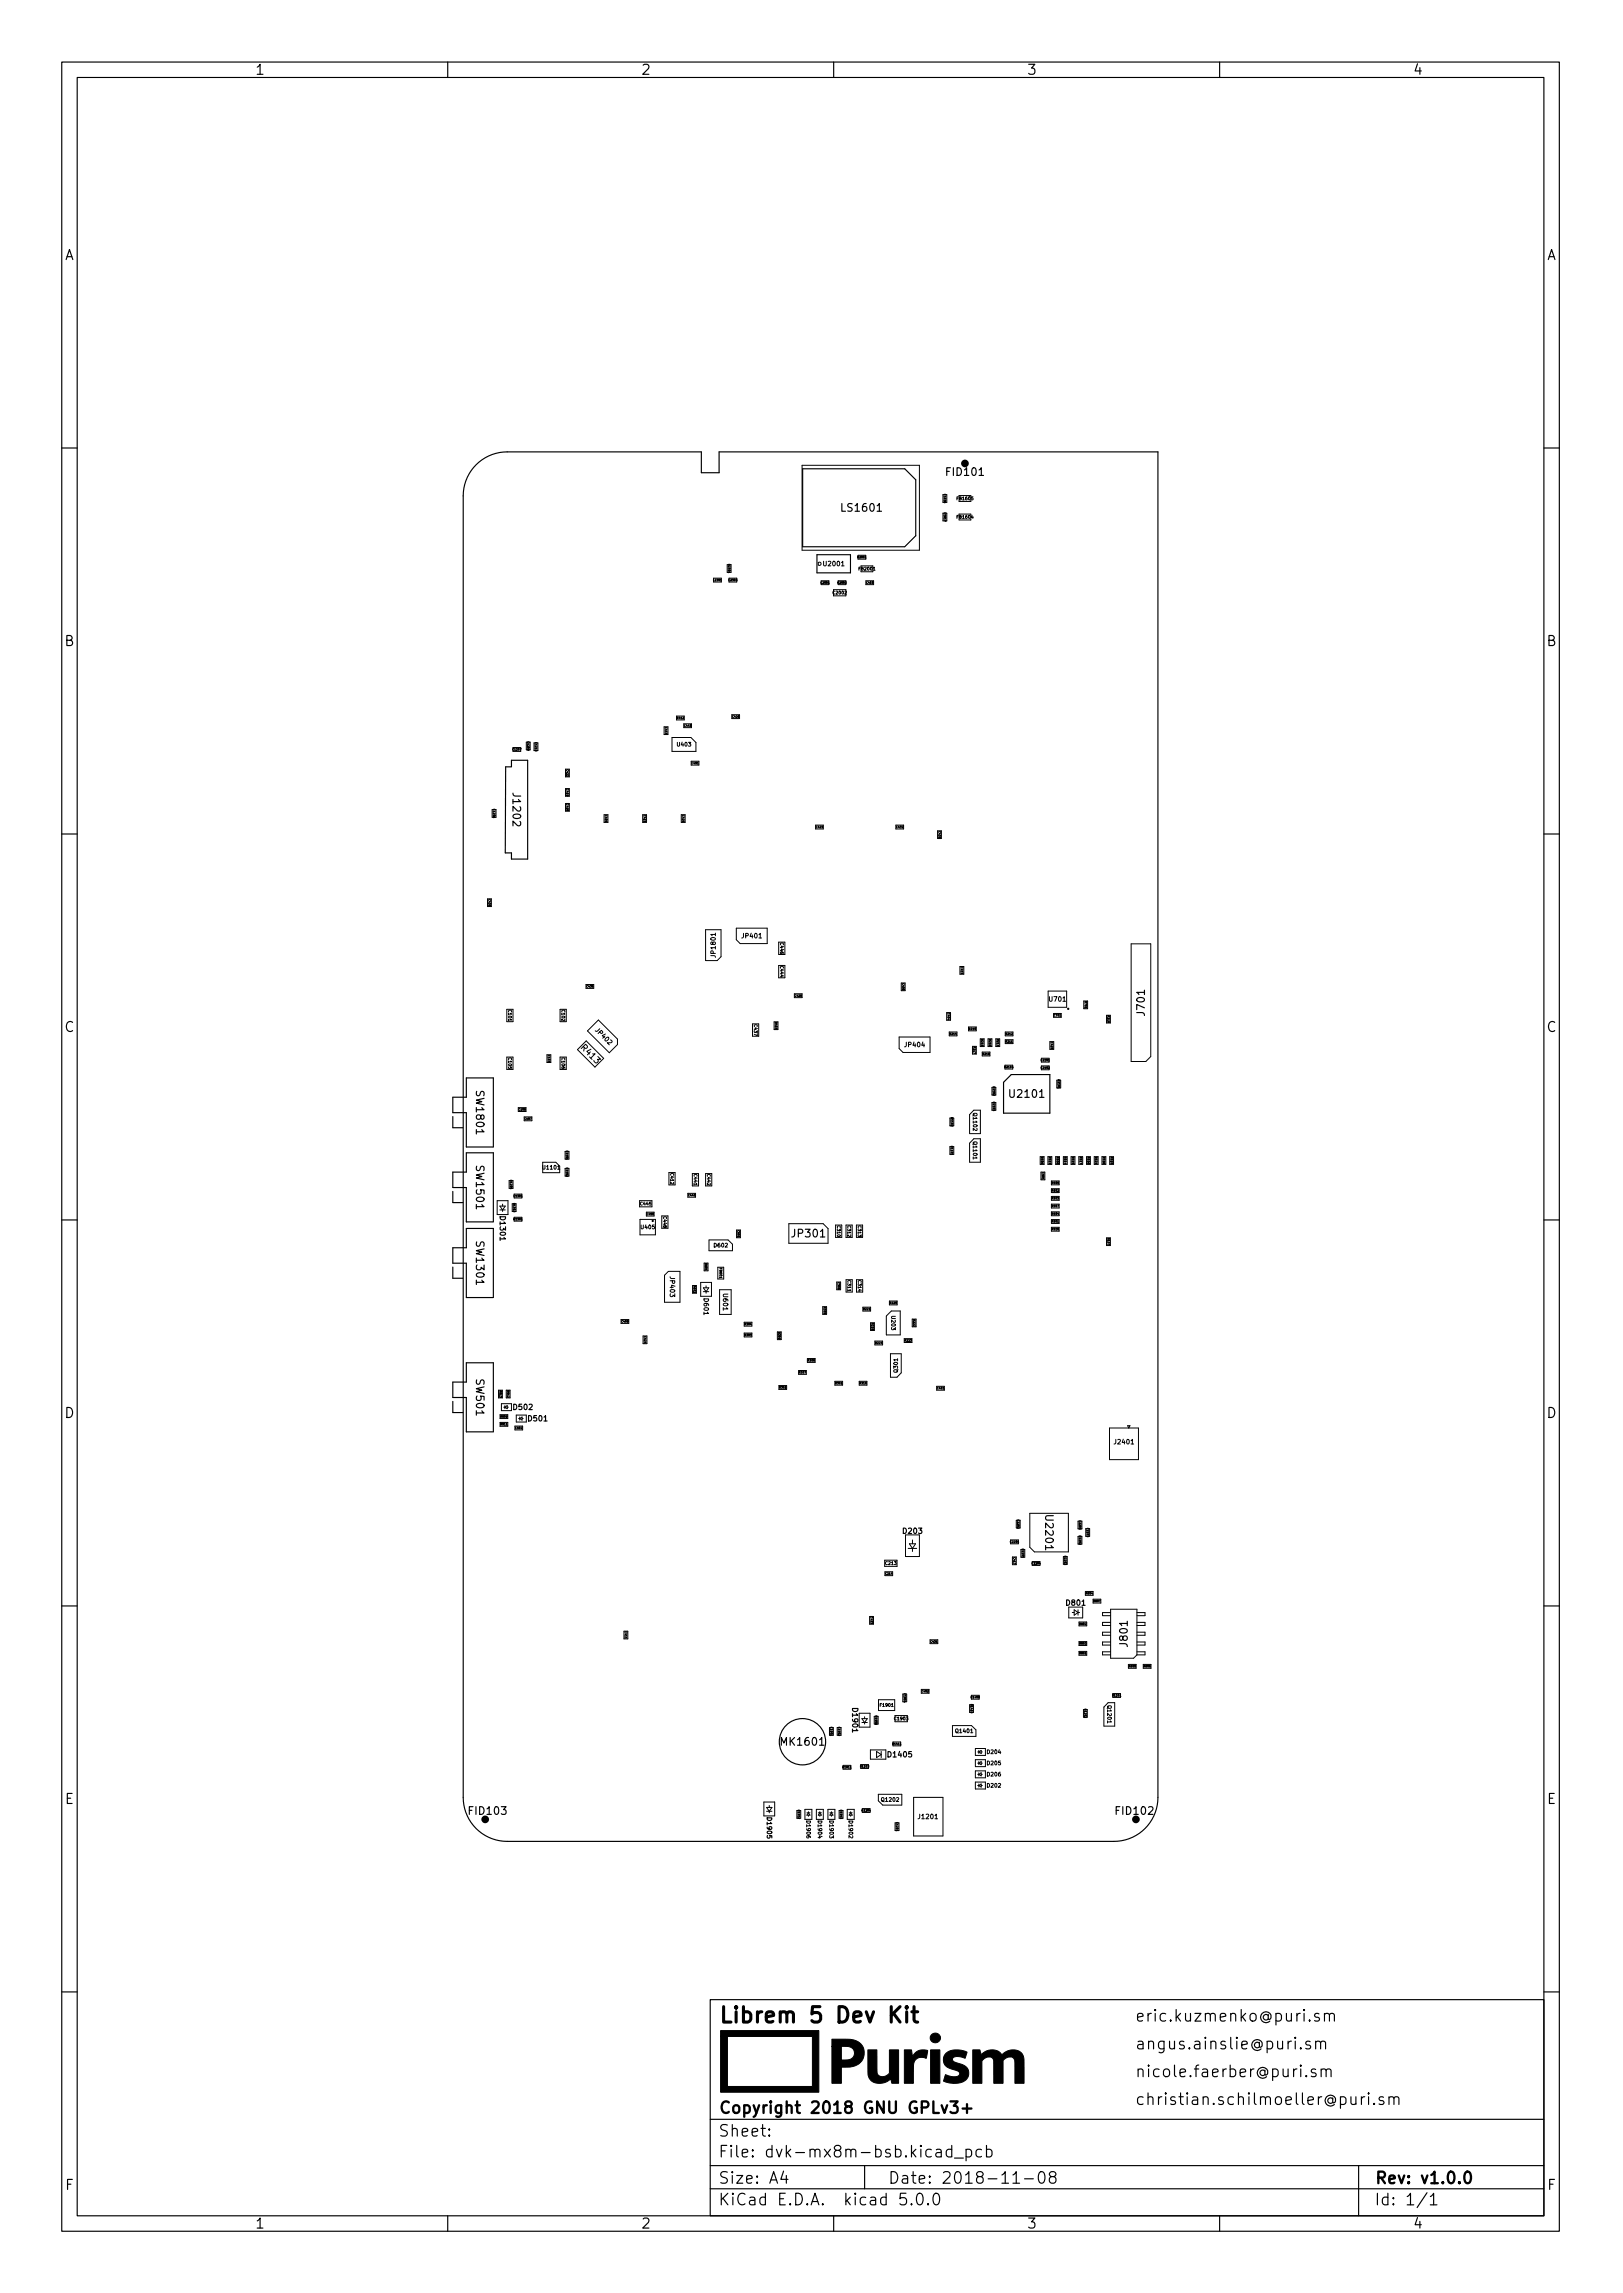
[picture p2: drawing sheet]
<svg xmlns="http://www.w3.org/2000/svg" width="210mm" height="297mm" viewBox="0 0 210 297" stroke-linecap="round" stroke-linejoin="round" font-family="sans-serif">
<defs><g id="words">
<text font-size="2.8" x="93" y="262">Librem 5 Dev Kit</text>
<g font-size="2.1">
<text x="147" y="261.9">eric.kuzmenko@puri.sm</text>
<text x="147" y="269.1">nicole.faerber@puri.sm</text>
<text x="147" y="265.5">angus.ainslie@puri.sm</text>
<text x="93" y="273.8">Copyright 2018 GNU GPLv3+</text>
<text x="147" y="272.7">christian.schilmoeller@puri.sm</text>
<text x="93" y="279.5">File: dvk-mx8m-bsb.kicad_pcb</text>
<text x="93" y="276.8">Sheet:</text>
<text x="93" y="285.7">KiCad E.D.A. kicad 5.0.0</text>
<text x="93" y="282.9">Size: A4</text>
<text x="115" y="282.9">Date: 2018-11-08</text>
<text x="178" y="282.9">Rev: v1.0.0</text>
<text x="178" y="285.7">Id: 1/1</text>
</g>
<g font-size="1.8">
<text x="33" y="9.7">1</text>
<text x="83" y="9.7">2</text>
<text x="133" y="9.7">3</text>
<text x="183" y="9.7">4</text>
<text x="8.3" y="33.7">A</text>
<text x="200.4" y="33.7">A</text>
<text x="8.3" y="83.7">B</text>
<text x="200.4" y="83.7">B</text>
<text x="8.3" y="133.7">C</text>
<text x="200.4" y="133.7">C</text>
<text x="8.3" y="183.7">D</text>
<text x="200.4" y="183.7">D</text>
<text x="8.4" y="233.7">E</text>
<text x="200.4" y="233.7">E</text>
<text x="8.4" y="283.7">F</text>
<text x="200.5" y="283.7">F</text>
<text x="33" y="288.7">1</text>
<text x="83" y="288.7">2</text>
<text x="133" y="288.7">3</text>
<text x="183" y="288.7">4</text>
</g>
<g font-size="1.4">
<text x="122.7" y="61.6">FID101</text>
<text x="109.2" y="66.3">LS1601</text>
<text x="66.4" y="103" transform="rotate(90 66.4 103)">J1202</text>
<text x="148.3" y="131.4" transform="rotate(-90 148.3 131.4)">J701</text>
<text x="61.7" y="141.5" transform="rotate(90 61.7 141.5)">SW1801</text>
<text x="131" y="142.2">U2101</text>
<text x="61.7" y="151.2" transform="rotate(90 61.7 151.2)">SW1501</text>
<text x="61.7" y="161" transform="rotate(90 61.7 161)">SW1301</text>
<text x="102.7" y="160.3">JP301</text>
<text x="61.7" y="178.8" transform="rotate(90 61.7 178.8)">SW501</text>
<text x="135.4" y="196.5" transform="rotate(90 135.4 196.5)">U2201</text>
<text x="146.1" y="213.2" transform="rotate(-90 146.1 213.2)">J801</text>
<text x="101.3" y="226.1">MK1601</text>
<text x="60.9" y="235.1">FID103</text>
<text x="144.7" y="235.1">FID102</text>
</g>
<text font-size="1.1" x="75.3" y="135.9" transform="rotate(45 75.3 135.9)">R413</text>
<g font-size="1">
<text x="64.8" y="157.7" transform="rotate(90 64.8 157.7)">D1301</text>
<text x="66.6" y="182.6">D502</text>
<text x="68.5" y="184.1">D501</text>
<text x="117" y="198.7">D203</text>
<text x="138.2" y="208">D801</text>
<text x="110.4" y="221.4" transform="rotate(90 110.4 221.4)">D1901</text>
<text x="115.1" y="227.6">D1405</text>
</g>
<g font-size=".8">
<text x="106.8" y="73.3">U2001</text>
<text x="92.7" y="123.9" transform="rotate(-90 92.7 123.9)">JP1801</text>
<text x="96.2" y="121.5">JP401</text>
<text x="136" y="129.7">U701</text>
<text x="77.2" y="133.6" transform="rotate(45 77.2 133.6)">JP402</text>
<text x="117.3" y="135.6">JP404</text>
<text x="86.8" y="165.5" transform="rotate(90 86.8 165.5)">JP403</text>
<text x="93.7" y="167.7" transform="rotate(90 93.7 167.7)">U601</text>
<text x="91.2" y="168.3" transform="rotate(90 91.2 168.3)">D601</text>
<text x="144.4" y="187.1">J2401</text>
<text x="99.4" y="235.6" transform="rotate(90 99.4 235.6)">D1905</text>
<text x="119" y="235.6">J1201</text>
</g>
<g font-size=".7">
<text x="87.8" y="96.7">U403</text>
<text x="126.1" y="144.3" transform="rotate(90 126.1 144.3)">Q1102</text>
<text x="126.1" y="148" transform="rotate(90 126.1 148)">Q1101</text>
<text x="70.4" y="151.5">U1101</text>
<text x="83.1" y="159.2">U405</text>
<text x="92.5" y="161.6">D602</text>
<text x="115.5" y="170.5" transform="rotate(90 115.5 170.5)">U203</text>
<text x="116.3" y="177.7" transform="rotate(-90 116.3 177.7)">Q301</text>
<text x="143.5" y="221" transform="rotate(90 143.5 221)">Q1201</text>
<text x="123.9" y="224.5">Q1401</text>
<text x="127.9" y="227.2">D204</text>
<text x="114.3" y="233.4">Q1202</text>
<text x="127.9" y="231.6">D202</text>
<text x="127.9" y="228.7">D205</text>
<text x="127.9" y="230.1">D206</text>
<text x="104.5" y="236" transform="rotate(90 104.5 236)">D1906</text>
<text x="106" y="236" transform="rotate(90 106 236)">D1904</text>
<text x="107.5" y="236" transform="rotate(90 107.5 236)">D1903</text>
<text x="110" y="236" transform="rotate(90 110 236)">D1902</text>
</g>
<g font-size=".6">
<text x="124" y="64.8">FB1605</text>
<text x="124" y="67.2">FB1604</text>
<text x="108" y="77">C2002</text>
<text x="111.3" y="73.9">FB2001</text>
<text x="101.1" y="122.2" transform="rotate(90 101.1 122.2)">C446</text>
<text x="101.1" y="125.2" transform="rotate(90 101.1 125.2)">C444</text>
<text x="65.9" y="130.9" transform="rotate(90 65.9 130.9)">C101</text>
<text x="72.8" y="130.9" transform="rotate(90 72.8 130.9)">C102</text>
<text x="65.9" y="137.1" transform="rotate(90 65.9 137.1)">C105</text>
<text x="72.8" y="137.1" transform="rotate(90 72.8 137.1)">C106</text>
<text x="97.7" y="132.8" transform="rotate(90 97.7 132.8)">C437</text>
<text x="86.9" y="152" transform="rotate(90 86.9 152)">C412</text>
<text x="89.9" y="152.2" transform="rotate(90 89.9 152.2)">C441</text>
<text x="91.6" y="152.2" transform="rotate(90 91.6 152.2)">C442</text>
<text x="83" y="156.1">C445</text>
<text x="85.9" y="157.6" transform="rotate(90 85.9 157.6)">C448</text>
<text x="108.4" y="158.8" transform="rotate(90 108.4 158.8)">C310</text>
<text x="109.8" y="158.8" transform="rotate(90 109.8 158.8)">C312</text>
<text x="111.1" y="158.8" transform="rotate(90 111.1 158.8)">C313</text>
<text x="109.8" y="165.9" transform="rotate(90 109.8 165.9)">C311</text>
<text x="111.2" y="165.9" transform="rotate(90 111.2 165.9)">C314</text>
<text x="114.7" y="202.7">C213</text>
<text x="114.1" y="221.1">F1901</text>
<text x="115.9" y="222.8">C1903</text>
</g>
<text font-size=".4" x="93.2" y="164.3" transform="rotate(90 93.2 164.3)">FB601</text>
<g font-size=".3">
<text x="122.3" y="64.1" transform="rotate(90 122.3 64.1)">C1616</text>
<text x="122.3" y="66.5" transform="rotate(90 122.3 66.5)">C1617</text>
<text x="92.4" y="75.3">L2301</text>
<text x="94.3" y="73.1" transform="rotate(90 94.3 73.1)">R2301</text>
<text x="94.4" y="75.3">C2305</text>
<text x="106.4" y="75.6">C2001</text>
<text x="108.6" y="75.6">R2002</text>
<text x="111.1" y="72.3">R2001</text>
<text x="112.3" y="75.6">C403</text>
<text x="86.2" y="94.2" transform="rotate(90 86.2 94.2)">C447</text>
<text x="87.7" y="93.1">R412</text>
<text x="88.7" y="94.1">C443</text>
<text x="94.9" y="93">C426</text>
<text x="66.4" y="97.2">C1207</text>
<text x="68.3" y="96.1" transform="rotate(90 68.3 96.1)">C1208</text>
<text x="69.3" y="96.2" transform="rotate(90 69.3 96.2)">C1210</text>
<text x="73.4" y="99.7" transform="rotate(90 73.4 99.7)">C422</text>
<text x="89.6" y="99">C451</text>
<text x="63.9" y="104.9" transform="rotate(90 63.9 104.9)">C1206</text>
<text x="73.4" y="102.2" transform="rotate(90 73.4 102.2)">C419</text>
<text x="73.4" y="104.2" transform="rotate(90 73.4 104.2)">C415</text>
<text x="78.4" y="105.6" transform="rotate(90 78.4 105.6)">C405</text>
<text x="83.4" y="105.6" transform="rotate(90 83.4 105.6)">C421</text>
<text x="88.4" y="105.6" transform="rotate(90 88.4 105.6)">C425</text>
<text x="105.7" y="107.3">C429</text>
<text x="116.1" y="107.3">C432</text>
<text x="121.6" y="107.7" transform="rotate(90 121.6 107.7)">C435</text>
<text x="63.3" y="116.5" transform="rotate(90 63.3 116.5)">C438</text>
<text x="124.5" y="125.3" transform="rotate(90 124.5 125.3)">C413</text>
<text x="76" y="127.9">C436</text>
<text x="103" y="129.1">C428</text>
<text x="116.9" y="127.4" transform="rotate(90 116.9 127.4)">C430</text>
<text x="122.8" y="131.3" transform="rotate(90 122.8 131.3)">C404</text>
<text x="136.6" y="131.7">C701</text>
<text x="140.5" y="129.8" transform="rotate(90 140.5 129.8)">R701</text>
<text x="143.5" y="131.6" transform="rotate(90 143.5 131.6)">R219</text>
<text x="71" y="136.7" transform="rotate(90 71 136.7)">C103</text>
<text x="100.4" y="132.5" transform="rotate(90 100.4 132.5)">R403</text>
<text x="123.1" y="134.1">R214</text>
<text x="125.6" y="133.4">R210</text>
<text x="126.1" y="135.6" transform="rotate(90 126.1 135.6)">R217</text>
<text x="127.1" y="134.7" transform="rotate(90 127.1 134.7)">R215</text>
<text x="127.3" y="136.7">R218</text>
<text x="128.1" y="134.7" transform="rotate(90 128.1 134.7)">R216</text>
<text x="129.1" y="134.7" transform="rotate(90 129.1 134.7)">R213</text>
<text x="130.3" y="135.1">R211</text>
<text x="130.3" y="134.1">R212</text>
<text x="134.9" y="137.5">C2101</text>
<text x="136.1" y="135" transform="rotate(90 136.1 135)">C420</text>
<text x="67.2" y="143.9">C108</text>
<text x="128.6" y="140.8" transform="rotate(90 128.6 140.8)">R2102</text>
<text x="128.6" y="142.8" transform="rotate(90 128.6 142.8)">R2103</text>
<text x="130.2" y="138.4">R2104</text>
<text x="134.9" y="138.5">C2102</text>
<text x="137" y="139.9" transform="rotate(90 137 139.9)">R2101</text>
<text x="68" y="145.1">C107</text>
<text x="73.3" y="149.1" transform="rotate(90 73.3 149.1)">C1101</text>
<text x="123.2" y="144.8" transform="rotate(90 123.2 144.8)">R1102</text>
<text x="123.2" y="148.5" transform="rotate(90 123.2 148.5)">R1101</text>
<text x="134.9" y="149.9" transform="rotate(90 134.9 149.9)">R506</text>
<text x="135.9" y="149.9" transform="rotate(90 135.9 149.9)">R519</text>
<text x="136.9" y="149.9" transform="rotate(90 136.9 149.9)">R508</text>
<text x="137.9" y="149.9" transform="rotate(90 137.9 149.9)">R514</text>
<text x="138.9" y="149.9" transform="rotate(90 138.9 149.9)">R515</text>
<text x="139.9" y="149.9" transform="rotate(90 139.9 149.9)">R517</text>
<text x="140.9" y="149.9" transform="rotate(90 140.9 149.9)">R518</text>
<text x="141.9" y="149.9" transform="rotate(90 141.9 149.9)">R521</text>
<text x="142.9" y="149.9" transform="rotate(90 142.9 149.9)">R516</text>
<text x="143.9" y="149.9" transform="rotate(90 143.9 149.9)">R520</text>
<text x="66.1" y="152.9" transform="rotate(90 66.1 152.9)">R1205</text>
<text x="66.5" y="155.9" transform="rotate(90 66.5 155.9)">R1302</text>
<text x="66.6" y="155.1">C1301</text>
<text x="73.3" y="151.3" transform="rotate(90 73.3 151.3)">C1102</text>
<text x="89.2" y="155">C440</text>
<text x="135" y="151.9" transform="rotate(90 135 151.9)">C501</text>
<text x="136.3" y="154.4">R502</text>
<text x="136.3" y="155.4">R503</text>
<text x="136.3" y="153.4">R505</text>
<text x="66.6" y="158.1">R1301</text>
<text x="83.8" y="157.4">C450</text>
<text x="95.5" y="159.4" transform="rotate(90 95.5 159.4)">C601</text>
<text x="136.3" y="158.4">R501</text>
<text x="136.3" y="157.4">R504</text>
<text x="136.3" y="156.4">R507</text>
<text x="136.3" y="159.4">R510</text>
<text x="143.5" y="160.4" transform="rotate(90 143.5 160.4)">R107</text>
<text x="89.8" y="166.6" transform="rotate(90 89.8 166.6)">R602</text>
<text x="91.3" y="163.7" transform="rotate(90 91.3 163.7)">R601</text>
<text x="108.5" y="166.2" transform="rotate(90 108.5 166.2)">C308</text>
<text x="80.5" y="171.3">C409</text>
<text x="83.4" y="173.1" transform="rotate(90 83.4 173.1)">C424</text>
<text x="96.5" y="173.1">R303</text>
<text x="96.5" y="171.7">R304</text>
<text x="100.8" y="172.6" transform="rotate(90 100.8 172.6)">R308</text>
<text x="106.7" y="169.4" transform="rotate(90 106.7 169.4)">R305</text>
<text x="111.9" y="169.7">R221</text>
<text x="112.9" y="171.4" transform="rotate(90 112.9 171.4)">R225</text>
<text x="115.3" y="168.9">R220</text>
<text x="117.2" y="173.8">R223</text>
<text x="118.3" y="171" transform="rotate(90 118.3 171)">R222</text>
<text x="101" y="179.9">R302</text>
<text x="103.5" y="177.9">R307</text>
<text x="104.7" y="176.4">R306</text>
<text x="108.2" y="179.3">R301</text>
<text x="111.4" y="179.3">R310</text>
<text x="113.4" y="174.1">R224</text>
<text x="121.4" y="180">C401</text>
<text x="64.7" y="180.2" transform="rotate(90 64.7 180.2)">R513</text>
<text x="64.9" y="183.6">R509</text>
<text x="64.9" y="184.6">R511</text>
<text x="65.7" y="180.2" transform="rotate(90 65.7 180.2)">R512</text>
<text x="66.8" y="185.1">C502</text>
<text x="131.8" y="196.9" transform="rotate(90 131.8 196.9)">C2202</text>
<text x="139.8" y="197" transform="rotate(90 139.8 197)">C2205</text>
<text x="114.7" y="204">C214</text>
<text x="130.9" y="199.9">C2201</text>
<text x="131.3" y="201.8" transform="rotate(90 131.3 201.8)">C417</text>
<text x="132.4" y="200.7" transform="rotate(90 132.4 200.7)">R2201</text>
<text x="133.7" y="202.7">C2204</text>
<text x="137.9" y="201.6" transform="rotate(90 137.9 201.6)">R2203</text>
<text x="139.8" y="199" transform="rotate(90 139.8 199)">R2202</text>
<text x="140.8" y="198" transform="rotate(90 140.8 198)">C2203</text>
<text x="112.8" y="209.5" transform="rotate(90 112.8 209.5)">C433</text>
<text x="140.7" y="206.5">R804</text>
<text x="141.7" y="207.5">R807</text>
<text x="81" y="211.4" transform="rotate(90 81 211.4)">C411</text>
<text x="120.6" y="212.8">C431</text>
<text x="139.9" y="214.3">R801</text>
<text x="139.9" y="210.5">R802</text>
<text x="139.9" y="213">R803</text>
<text x="146.3" y="216">R805</text>
<text x="148.2" y="216">R806</text>
<text x="117.1" y="219.4" transform="rotate(90 117.1 219.4)">C1904</text>
<text x="119.4" y="219.2">C402</text>
<text x="125.7" y="220.8" transform="rotate(90 125.7 220.8)">R1410</text>
<text x="125.8" y="220">R1409</text>
<text x="140.5" y="221.4" transform="rotate(90 140.5 221.4)">R1202</text>
<text x="144.1" y="219.8">R1201</text>
<text x="107.6" y="223.8" transform="rotate(90 107.6 223.8)">C1901</text>
<text x="108.6" y="223.8" transform="rotate(90 108.6 223.8)">C1902</text>
<text x="113.4" y="222.3" transform="rotate(90 113.4 222.3)">R1909</text>
<text x="115.7" y="226">R1411</text>
<text x="109.2" y="229.1">R1911</text>
<text x="111.5" y="229">R1203</text>
<text x="103.4" y="234.5" transform="rotate(90 103.4 234.5)">R1912</text>
<text x="108.8" y="234.5" transform="rotate(90 108.8 234.5)">R1913</text>
<text x="111.7" y="234.7">R1204</text>
<text x="116.1" y="236.1" transform="rotate(90 116.1 236.1)">C1201</text>
</g>
</g></defs>
<g fill="none" stroke="#000" stroke-width=".15">
<path d="M8 8h194v281h-194zM10 10h190v277h-190zM58 8v2M108 8v2M158 8v2M8 58h2M200 58h2M61.7 60.2a5.7 5.7 0 0 1 4-1.7h25.2v2.7h2.3v-2.7h56.8v174.3a5.7 5.7 0 0 1-5.7 5.7h-78.6a5.7 5.7 0 0 1-5.7-5.7v-168.6a5.7 5.7 0 0 1 1.7-4zM104 60.7h13.2l1.4 1.5v7.2l-1.4 1.4h-13.2zM105.8 71.9h4.4v2.3h-4.4zM66.2 99.3h-.7v11.2h.8v.8h2.1v-12.8h-2.1v.8M8 108h2"/>
<path d="M200 108h2M8 158h2M58.7 144.6v1.5h1.3M58.7 154.3v1.5h1.3M63.9 148.6h-3.5v-4.5h-1.7v-2h1.7v-2.5h3.5v9M63.9 158.3h-3.5v-4.5h-1.7v-2h1.7v-2.5h3.5v9M130 140.2l1-1h5v5h-6zM200 158h2M58.7 164.1v1.5h1.3M63.9 168.1h-3.5v-4.5h-1.7v-2h1.7v-2.5h3.5v9M58.7 181.5v1.5h1.3M63.9 185.5h-3.5v-4.5h-1.7v-2h1.7v-2.5h3.5v9"/>
<path d="M8 208h2M200 208h2M8 258h2M92 259h108v28h-108zM200 258h2M92 274.5h108M99.7 276.6v.1l-.1-.1h.1v.1M99.7 275.8v.1h-.1l.1-.1v.1M121.3 278.5l.1-.1 .5 .1v.9M121.9 278.8h-.5a.29 .29 0 0 0-.2 .3 .29 .29 0 0 0 .2 .3l.5-.1M123.3 278.5l-.4-.1-.3 .3v.4l.1 .2 .2 .1 .4-.1M123.3 277.9v1.5"/>
<path d="M123.7 279.6h1.1M125.2 278.5l.4-.1 .3 .3v.4l-.2 .2-.1 .1-.4-.1M125.2 278.4v1.5M127.2 278.5l-.5-.1-.3 .3v.4l.2 .2 .1 .1 .5-.1M127.8 278.5l.4-.1 .3 .3v.4l-.1 .2-.2 .1-.4-.1M127.8 277.9v1.5M169.2 268.9h.1l-.1 .1v-.1v.1M169.7 264.5l-.3-.1-.2 .2v.2l.5 .2 .1 .1-.1 .2-.1 .1-.4-.1M170.4 268.1l-.3-.1-.2 .2v.2l.5 .2 .1 .1-.1 .2-.1 .1-.4-.1M170.4 264.6a.37 .37 0 0 1 .7 0v.8M170.4 264.4v1M170.9 260.9l-.4-.1-.2 .2 .1 .2 .5 .2v.1v.2l-.2 .1-.4-.1"/>
<path d="M171.1 264.6l.2-.2 .4 .1v.9M171.2 268.2a.37 .37 0 0 1 .6 0v.8M171.2 268v1M171.6 261a.37 .37 0 0 1 .6 0v.8M171.6 260.8v1M171.8 268.2l.2-.2 .4 .1v.9M172.2 261l.2-.2 .4 .1 .1 .9M176.4 271.6v1M176.8 271.6a.38 .38 0 0 0-.4 .3M177.3 271.1l-.1 .1 .1 .1 .1-.1-.1-.1v.2M177.3 271.6v1M178 272.5h.1l-.1 .1-.1-.1h.1v.1"/>
<path d="M179.2 271.7l-.3-.1-.2 .2v.2l.5 .2 .1 .1-.1 .2-.1 .1-.4-.1M179.9 271.8a.37 .37 0 0 1 .7 0v.8M179.9 271.6v1M180.6 271.8l.2-.2 .4 .1v.9M58 287v2M92 283.5h108M92 280.5h108M101.5 281.2l-.3 1.1h.9M101.9 281.8v1M108 287v2M112 280.5v3M117.4 284.1h-.7l-.1 .7 .2-.1 .5 .1 .1 .2v.5l-.2 .1h-.4l-.2-.1"/>
<path d="M118.1 285.5h.1l-.1 .1-.1-.1h.1v.1M118.9 284.2a.36 .36 0 0 1 .6 .2 .77 .77 0 0 1-.4 1.2 1 1 0 0 1-.2-1.4zM120.2 285.5h.1l-.1 .1v-.1v.1M121 284.3a.36 .36 0 0 1 .4-.2 .36 .36 0 0 1 .3 .3 .77 .77 0 0 1-.5 1.2 .91 .91 0 0 1-.2-1.3zM131.2 282.8h.9M132.7 282.2h1.2M134.7 281.5a.36 .36 0 0 1 .3-.2 .36 .36 0 0 1 .3 .3 .77 .77 0 0 1-.4 1.2 .91 .91 0 0 1-.2-1.3zM136.2 282l-.1-.1a.31 .31 0 0 1-.2-.3 .31 .31 0 0 1 .3-.3l.5 .1a.31 .31 0 0 1 .1 .3 .31 .31 0 0 1-.3 .3h-.3l-.3 .2 .1 .5 .2 .1h.3l.3-.3-.1-.4-.2-.1M158 287v2M176 280.5v6.5M184.9 284l-1.3 2M185.3 284.5l.4-.4v1.5"/>
<path d="M185.3 285.6h.9"/>
<circle cx="138.4" cy="130.7" r=".07"/>
<circle cx="84.6" cy="158.2" r=".07"/>
<circle cx="104" cy="225.6" r="3"/>
</g>
<path d="M122 272.7l.3 1 .4-1M123.1 272.2h1l-.5 .6a.41 .41 0 0 1 .5 .3v.3l-.2 .2-.6 .1-.2-.1M124.7 273.1h1.1M125.3 272.6v1.1M189.8 281.5a.36 .36 0 0 1 .4-.2 .36 .36 0 0 1 .3 .3 .77 .77 0 0 1-.4 1.2 .91 .91 0 0 1-.3-1.3z" fill="none" stroke="#000" stroke-width=".3"/>
<path d="M116.6 259.9l-1.1 1.2M117.5 259.9l-.1 .1 .1 .1 .1-.1-.1-.1v.2M118.4 259.9v1.8l.1 .1 .4 .1M115.7 260.8l.9 1.1M117.5 260.6v1.3M118.1 260.6h.8" fill="none" stroke="#000" stroke-width=".4"/>
<g fill="#000" stroke="#000" stroke-width=".13">
<path d="M93.4 263h12.7v8h-12.7v-7.2h.8v6.5h11v-6.5h-11.8zM107.8 264.2h1.8a1.96 1.96 0 0 1 2.4 1.6l-.1 .3a1.71 1.71 0 0 1-1.2 1.5l-.5 .2h-1.2v2.1h-1.2v-4.8h1.2v1.8h.4a.98 .98 0 0 0 1-.4 .98 .98 0 0 0 .1-1.1l-.6-.3h-2.1zM112.4 265.5h1.2v2.6a.84 .84 0 0 0 .6 .9 .84 .84 0 0 0 1-.4v-3.1h1.2v4.4h-.9l-.1-.6-.8 .5a1.55 1.55 0 0 1-2.1-1zM117.2 265.5h.5a.22 .22 0 0 1 .3 0 .22 .22 0 0 1 .1 .2l.1 .7a1.5 1.5 0 0 1 2-.7l-.2 .9a1.14 1.14 0 0 0-1.3 .1 1.14 1.14 0 0 0-.4 1.2v2h-1.1zM120.6 265.5h1.2v4.4h-1.2zM122.5 266a2.79 2.79 0 0 1 2.6-.2l.2 .1-.3 .7-.3-.1a1.45 1.45 0 0 0-1.3 .1 .52 .52 0 0 0 .6 .6l.6 .2a1.23 1.23 0 0 1 .9 1.4 1.23 1.23 0 0 1-1.3 1l-.7 .1-1.1-.2a.22 .22 0 0 1-.2-.2 .22 .22 0 0 1 .1-.2l.1-.3a.21 .21 0 0 1 .1-.2 .21 .21 0 0 1 .3 .1l.4 .1a.92 .92 0 0 0 1.1-.2 .57 .57 0 0 0-.6-.6l-.3-.1a1.22 1.22 0 0 1-1.1-.8 1.22 1.22 0 0 1 .2-1.3zM126 265.5h.9l.2 .6a1.85 1.85 0 0 1 2.7 0l.5-.3 .5-.2a1.4 1.4 0 0 1 1.9 1.7v2.6h-1.2v-2.4a.88 .88 0 0 0-.4-1h-.5l-.7 .4v3h-1.2v-3.1a.82 .82 0 0 0-1.4 .1l-.1 .1v2.9h-1.2z"/>
<circle cx="121.2" cy="264" r=".66"/>
</g>
<g fill="none" stroke="#000" stroke-width=".13">
<path d="M92.4 74.9h1v.5h-1zM94.2 73.1h.5v1h-.5zM94.4 75.4h1M94.4 74.9h1M103.9 60.3h15.2v11h-15.2zM106 72.9h.3v.3h-.3zM106.4 75.2h1M106.4 75.7h1M108 76.4h1.6M108 77.2h1.6M108.6 75.2h1v.5h-1zM111.2 71.9h1v.5h-1z"/>
<path d="M111.5 73.3h1.6M111.5 74.1h1.6M112.2 75.2h1M112.2 75.7h1M122.2 64.1v1M122.2 66.5v1M122.7 64.1v1M122.7 66.5v1M124.2 66.6h1.6M124.2 67.4h1.6M124.2 64.2h1.6M124.2 65h1.6"/>
<path d="M66.5 97.3h1M66.5 96.8h1M68.2 96.1v1M68.7 96.1v1M69.2 96.2v1M69.7 96.2v1M73.3 99.6v1M73.8 99.6v1M86 94.2v1M86.5 94.2v1M87.1 95.5h2.4l.7 .7v1.1h-3.1zM87.6 92.8h1v.5h-1z"/>
<path d="M88.6 93.8h1M88.6 94.3h1M89.5 98.6h1v.5h-1M94.8 93.1h1M94.8 92.6h1M63.2 116.4v1M63.7 116.4v1M63.8 104.9v1M64.3 104.9v1M73.3 102.2v1M73.3 104.1v1M73.8 102.2v1"/>
<path d="M73.8 104.1v1M78.3 105.5v1M78.8 105.5v1M83.3 105.5v1h.5v-1M88.3 105.5v1M88.8 105.5v1M105.7 107.4h1M105.7 106.9h1M116.1 107.4h1M116.1 106.9h1M121.5 107.6v1M122 107.6v1"/>
<path d="M65.7 130.7v1.6h.8v-1.6M65.7 136.9v1.6M66.5 136.9v1.6M70.9 136.6v1M71.4 136.6v1M72.6 130.7v1.6M72.6 136.9v1.6M73.4 130.7v1.6M73.4 136.9v1.6M75.9 127.5h1M75.9 128h1M75.9 134.8l2.3 2.3-1.1 1.1-2.3-2.2z"/>
<path d="M77.5 132.1l2.5 2.5v.7l-1.1 1.1-2.8-2.9zM91.4 120.4h2v3.5l-.5 .5h-1.5zM95.4 120.2h4v2h-3.5l-.5-.5zM97.5 132.6v1.6M98.3 132.6v1.6M100.3 132.4h.5v1h-.5zM100.9 122v1.6M100.9 125.1v1.6M101.7 122v1.6M101.7 125.1v1.6M102.9 128.7h1M102.9 129.2h1"/>
<path d="M116.5 134.3h4v2h-3.5l-.5-.5zM116.8 127.3v1M117.3 127.3v1M122.6 131.2v1M123 133.7h1v.5h-1zM123.1 131.2v1M124.4 125.2v1M124.9 125.2v1M125.5 133h1v.5h-1zM126 135.5h.5v1h-.5zM127 134.6h.5v1h-.5zM127.2 136.3h1v.5h-1z"/>
<path d="M128 134.6h.5v1h-.5zM129 134.6h.5v1h-.5zM130.2 138h1v.5h-1zM130.2 134.7h1v.5h-1zM130.2 133.7h1v.5h-1zM134.9 137.1h1M134.9 137.6h1M134.9 138.1h1M134.9 138.6h1M135.8 128.4h2.4v2.1h-2.4zM136 134.9v1M136.5 131.3h1v.5h-1"/>
<path d="M136.5 134.9v1M136.9 139.9h.5v1h-.5zM140.4 129.7h.5v1h-.5zM143.3 131.5h.5v1h-.5zM146.5 122.3h2.6v14.6l-.7 .6h-1.9zM64.4 155.5h1.4v1.8h-1.4zM64.8 156.7h.7M64.8 156.2h.7l-.4 .5zM65.1 156v.2M65.1 156.7v.2M66 152.9h.5v1h-.5zM66.4 155.9h.5v1h-.5z"/>
<path d="M66.6 157.7h1v.5h-1zM66.6 155.2h1M66.6 154.7h1M67.1 144h1M67.1 143.5h1M67.9 145.2h1M67.9 144.7h1M70.3 150.6h1.7l.5 .5v.8h-2.2zM73.2 149.2v1M73.2 151.4v1M73.7 149.2v1M73.7 151.4v1"/>
<path d="M82.9 155.5h1.6M82.9 156.3h1.6M82.9 158h2v2h-2zM83.7 157h1M83.7 157.5h1M85.7 157.5v1.6M86.5 157.5v1.6M86.7 151.9v1.6M87.5 151.9v1.6M89.1 154.6h1M89.1 155.1h1M89.7 152v1.6h.8v-1.6"/>
<path d="M91.4 152v1.6M92.2 152v1.6M95.4 159.3v1h.5v-1M102.2 158.5h4.4l.7 .7v1.9h-5.1zM108.2 158.7v1.6M109 158.7v1.6M109.6 158.7v1.6M110.4 158.7v1.6M110.9 158.7v1.6M111.7 158.7v1.6M123.1 144.8h.5v1h-.5zM123.1 148.5h.5v1h-.5z"/>
<path d="M125.6 150.5v-2.4l.6-.6h.8v3.1h-1.4M126.2 143.8h.8v3.1l-1.4-.1v-2.4zM128.5 142.8h.5v1h-.5zM128.5 140.9h.5v1h-.5zM134.8 149.8h.5v1h-.5zM134.9 151.8v1h.5v-1M135.8 149.8h.5v1h-.5zM136.2 158h1v.5h-1zM136.2 153h1v.5h-1zM136.2 154h1v.5h-1zM136.2 155h1v.5h-1zM136.2 156h1v.5h-1z"/>
<path d="M136.2 157h1v.5h-1zM136.2 159h1v.5h-1zM136.8 149.8h.5v1h-.5zM137.8 149.8h.5v1h-.5zM138.8 149.8h.5v1h-.5zM139.8 149.8h.5v1h-.5zM140.8 149.8h.5v1h-.5zM141.8 149.8h.5v1h-.5zM142.8 149.8h.5v1h-.5zM143.8 149.8h.5v1h-.5zM80.5 170.9h1M80.5 171.4h1"/>
<path d="M83.3 173.1v1M83.8 173.1v1M86.6 164.7h1.5v4h-2v-3.5zM89.7 166.5h.5v1h-.5zM90.8 166.1h1.4v1.8h-1.4zM91.1 167.3h.7M91.1 166.8h.7l-.3 .5zM91.2 163.6h.5v1h-.5zM91.5 166.6v.2M91.5 167.3v.2M91.9 160.6v1.4h3v-.8l-.6-.6h-2.4M93 164.2h.8v1.5h-.8z"/>
<path d="M93.2 167.1h1.5v3.2h-1.5zM96.4 172.7h1v.5h-1zM96.4 171.3h1v.5h-1zM100.7 172.5h.5v1h-.5zM100.9 179.5h1v.5h-1zM103.5 177.5h1v.5h-1zM104.6 176h1v.5h-1zM106.6 169.3h.5v1h-.5zM108.2 178.9h1v.5h-1zM108.4 166.1v1M108.9 166.1v1M109.6 165.8v1.6h.8v-1.6"/>
<path d="M111 165.8v1.6M111.3 178.9h1v.5h-1zM111.8 165.8v1.6M111.8 169.3h1v.5h-1zM112.8 171.4h.5v1h-.5zM113.3 173.7h1v.5h-1zM115.2 168.5h1v.5h-1zM115.4 175.4h1.4v2.4l-.6 .6h-.8zM115.5 169.8h1.1v3.1h-1.8v-2.4zM117.1 173.4h1v.5h-1zM118.2 170.9h.5v1h-.5zM121.3 179.6h1v.5h-1"/>
<path d="M143.3 160.4h.5v1h-.5zM64.6 180.1h.5v1h-.5zM64.8 183.3h1v.5h-1zM64.8 184.3h1v.5h-1zM65 181.8h1.3v.9h-1.3zM65.3 182.3h.1M65.4 182.1v.4M65.4 182.3l.3-.2v.4zM65.6 180.1h.5v1h-.5zM65.7 182.3h.2M66.7 185.2h1M66.7 184.7h1"/>
<path d="M66.9 183.3h1.3v.9h-1.3zM67.2 183.8h.1M67.3 183.6v.4M67.3 183.8l.3-.2v.4zM67.6 183.8h.2M117.3 198.8h1.8v2.8h-1.8zM117.8 200h.8l-.4 .6zM118.2 199.5v.5M130.9 200h1M130.9 199.5h1M131.7 196.9v1M132.2 196.9v1"/>
<path d="M133.4 196h5v5h-4.4l-.6-.6zM139.7 197.1v1M139.7 199h.5v1h-.5zM140.2 197.1v1M140.7 198v1M141.2 198v1M143.7 185h3.8v4.1h-3.8zM146.1 184.7h.3l-.2 .3zM80.8 211.3v1h.5v-1M112.7 209.4v1M113.2 209.4v1M114.6 202.1h1.6"/>
<path d="M114.6 202.9h1.6M114.6 203.6h1M114.6 204.1h1M117 219.4v1M117.5 219.4v1M117.7 200.6h1.1M118.2 200.6v.4M119.4 218.8h1M119.4 219.3h1M120.5 212.4h1v.5h-1M125.8 219.6h1v.5h-1zM131.2 201.7v1"/>
<path d="M131.7 201.7v1M132.3 200.7h.5v1h-.5zM133.7 202.3h1M133.7 202.8h1M137.8 201.6h.5v1h-.5zM138.5 208.2h1.8v1.4h-1.8zM138.9 208.9h.3M139.2 208.5l.5 .4-.5 .3zM139.7 208.5v.7M139.7 208.9h.2M139.8 213.9h1v.5h-1zM139.8 210.1h1v.5h-1z"/>
<path d="M139.8 212.7h1v.5h-1zM140.6 206.2h1v.5h-1zM141.6 207.2h1v.5h-1zM143.9 208.9h-1.1v.4h1.1M143.9 210.2h-1.1v.4h1.1M143.9 211.4h-1.1v.4h1.1M143.9 212.7h-1.1v.4h1.1M143.9 214h-1.1v.4h1.1M143.9 208.5h3.4v5.9l-.4 .4h-3zM144.2 219.4h1v.5h-1zM146.2 215.6h1v.5h-1zM147.3 208.9h1v.4h-1"/>
<path d="M147.3 210.2h1v.4h-1M147.3 211.4h1v.4h-1M147.3 212.7h1v.4h-1M147.3 214h1v.4h-1M148.1 215.6h1v.5h-1zM99 233.4h1.4v1.8h-1.4zM99.3 234.1h.7l-.3 .5zM99.3 234.6h.7M99.7 233.9v.2M99.7 234.6v.2M103.2 234.5h.5v1h-.5zM104.3 234.4h.9v1.3h-.9z"/>
<path d="M104.5 234.8h.4M104.7 234.8l.2 .3h-.4zM104.7 234.7v.1M104.7 235.1v.2M105.8 234.4h.9v1.3h-.9zM106 234.8h.4M106.2 234.8l.2 .3h-.4zM106.2 234.7v.1M106.2 235.1v.2M107.3 234.4h.9v1.3h-.9zM107.5 223.8v1M107.5 234.8h.4"/>
<path d="M107.7 234.8l.2 .3h-.4zM107.7 234.7v.1M107.7 235.1v.2M108 223.8v1M108.5 223.8v1M108.7 234.5h.5v1h-.5zM109 223.8v1M109.2 228.7h1v.5h-1zM109.8 234.4h.9v1.3h-.9zM110 234.8h.4M110.2 234.7v.1M110.2 235.1v.2"/>
<path d="M110.2 234.8l.2 .3h-.4zM111.3 221.9h1.4v1.8h-1.4zM111.5 228.6h1v.5h-1zM111.7 222.6h.7l-.4 .5zM111.7 223.1h.7M111.7 234.3h1v.5h-1zM112 222.4v.2M112 223.1v.2M112.8 226.7h2v1.2h-2zM113.3 222.3h.5v1h-.5zM113.6 226.9l.6 .4-.6 .4zM113.8 232.4h3v1.4h-2.4l-.6-.5z"/>
<path d="M113.8 220.2h2.1v1.4h-2.1zM114.2 226.9v.8M115.7 225.7h1v.5h-1zM115.9 223h1.6M115.9 222.2h1.6M116 236.1v1M116.5 236.1v1M118.4 232.8h3.8v5h-3.8zM123.4 223.5h2.5l.5 .6v.8h-3zM125.6 220.8h.5v1h-.5zM126.4 230.9h1.3v.9h-1.3zM126.4 226.5h1.3v.9h-1.3z"/>
<path d="M126.4 228h1.3v.9h-1.3zM126.4 229.4h1.3v.9h-1.3zM126.7 231.3h.1M126.7 227h.1M126.7 228.4h.1M126.7 229.9h.1M126.8 226.8v.4M126.8 228.2v.4M126.8 229.7v.4M126.8 231.1v.4M126.8 231.3l.3-.2v.4zM126.8 227l.3-.2v.4z"/>
<path d="M126.8 228.4l.3-.2v.4zM126.8 229.9l.3-.2v.4zM127.1 231.3h.2M127.1 227h.2M127.1 228.4h.2M127.1 229.9h.2M140.4 221.5h.5v1h-.5zM143.6 220.6h.8v3h-1.4v-2.5z"/>
</g>
<g fill="none" stroke="#000" stroke-width=".5">
<circle cx="125" cy="60" r=".25"/>
<circle cx="62.9" cy="235.7" r=".25"/>
<circle cx="147.2" cy="235.7" r=".25"/>
</g>
<use href="#words"/>
</svg>
